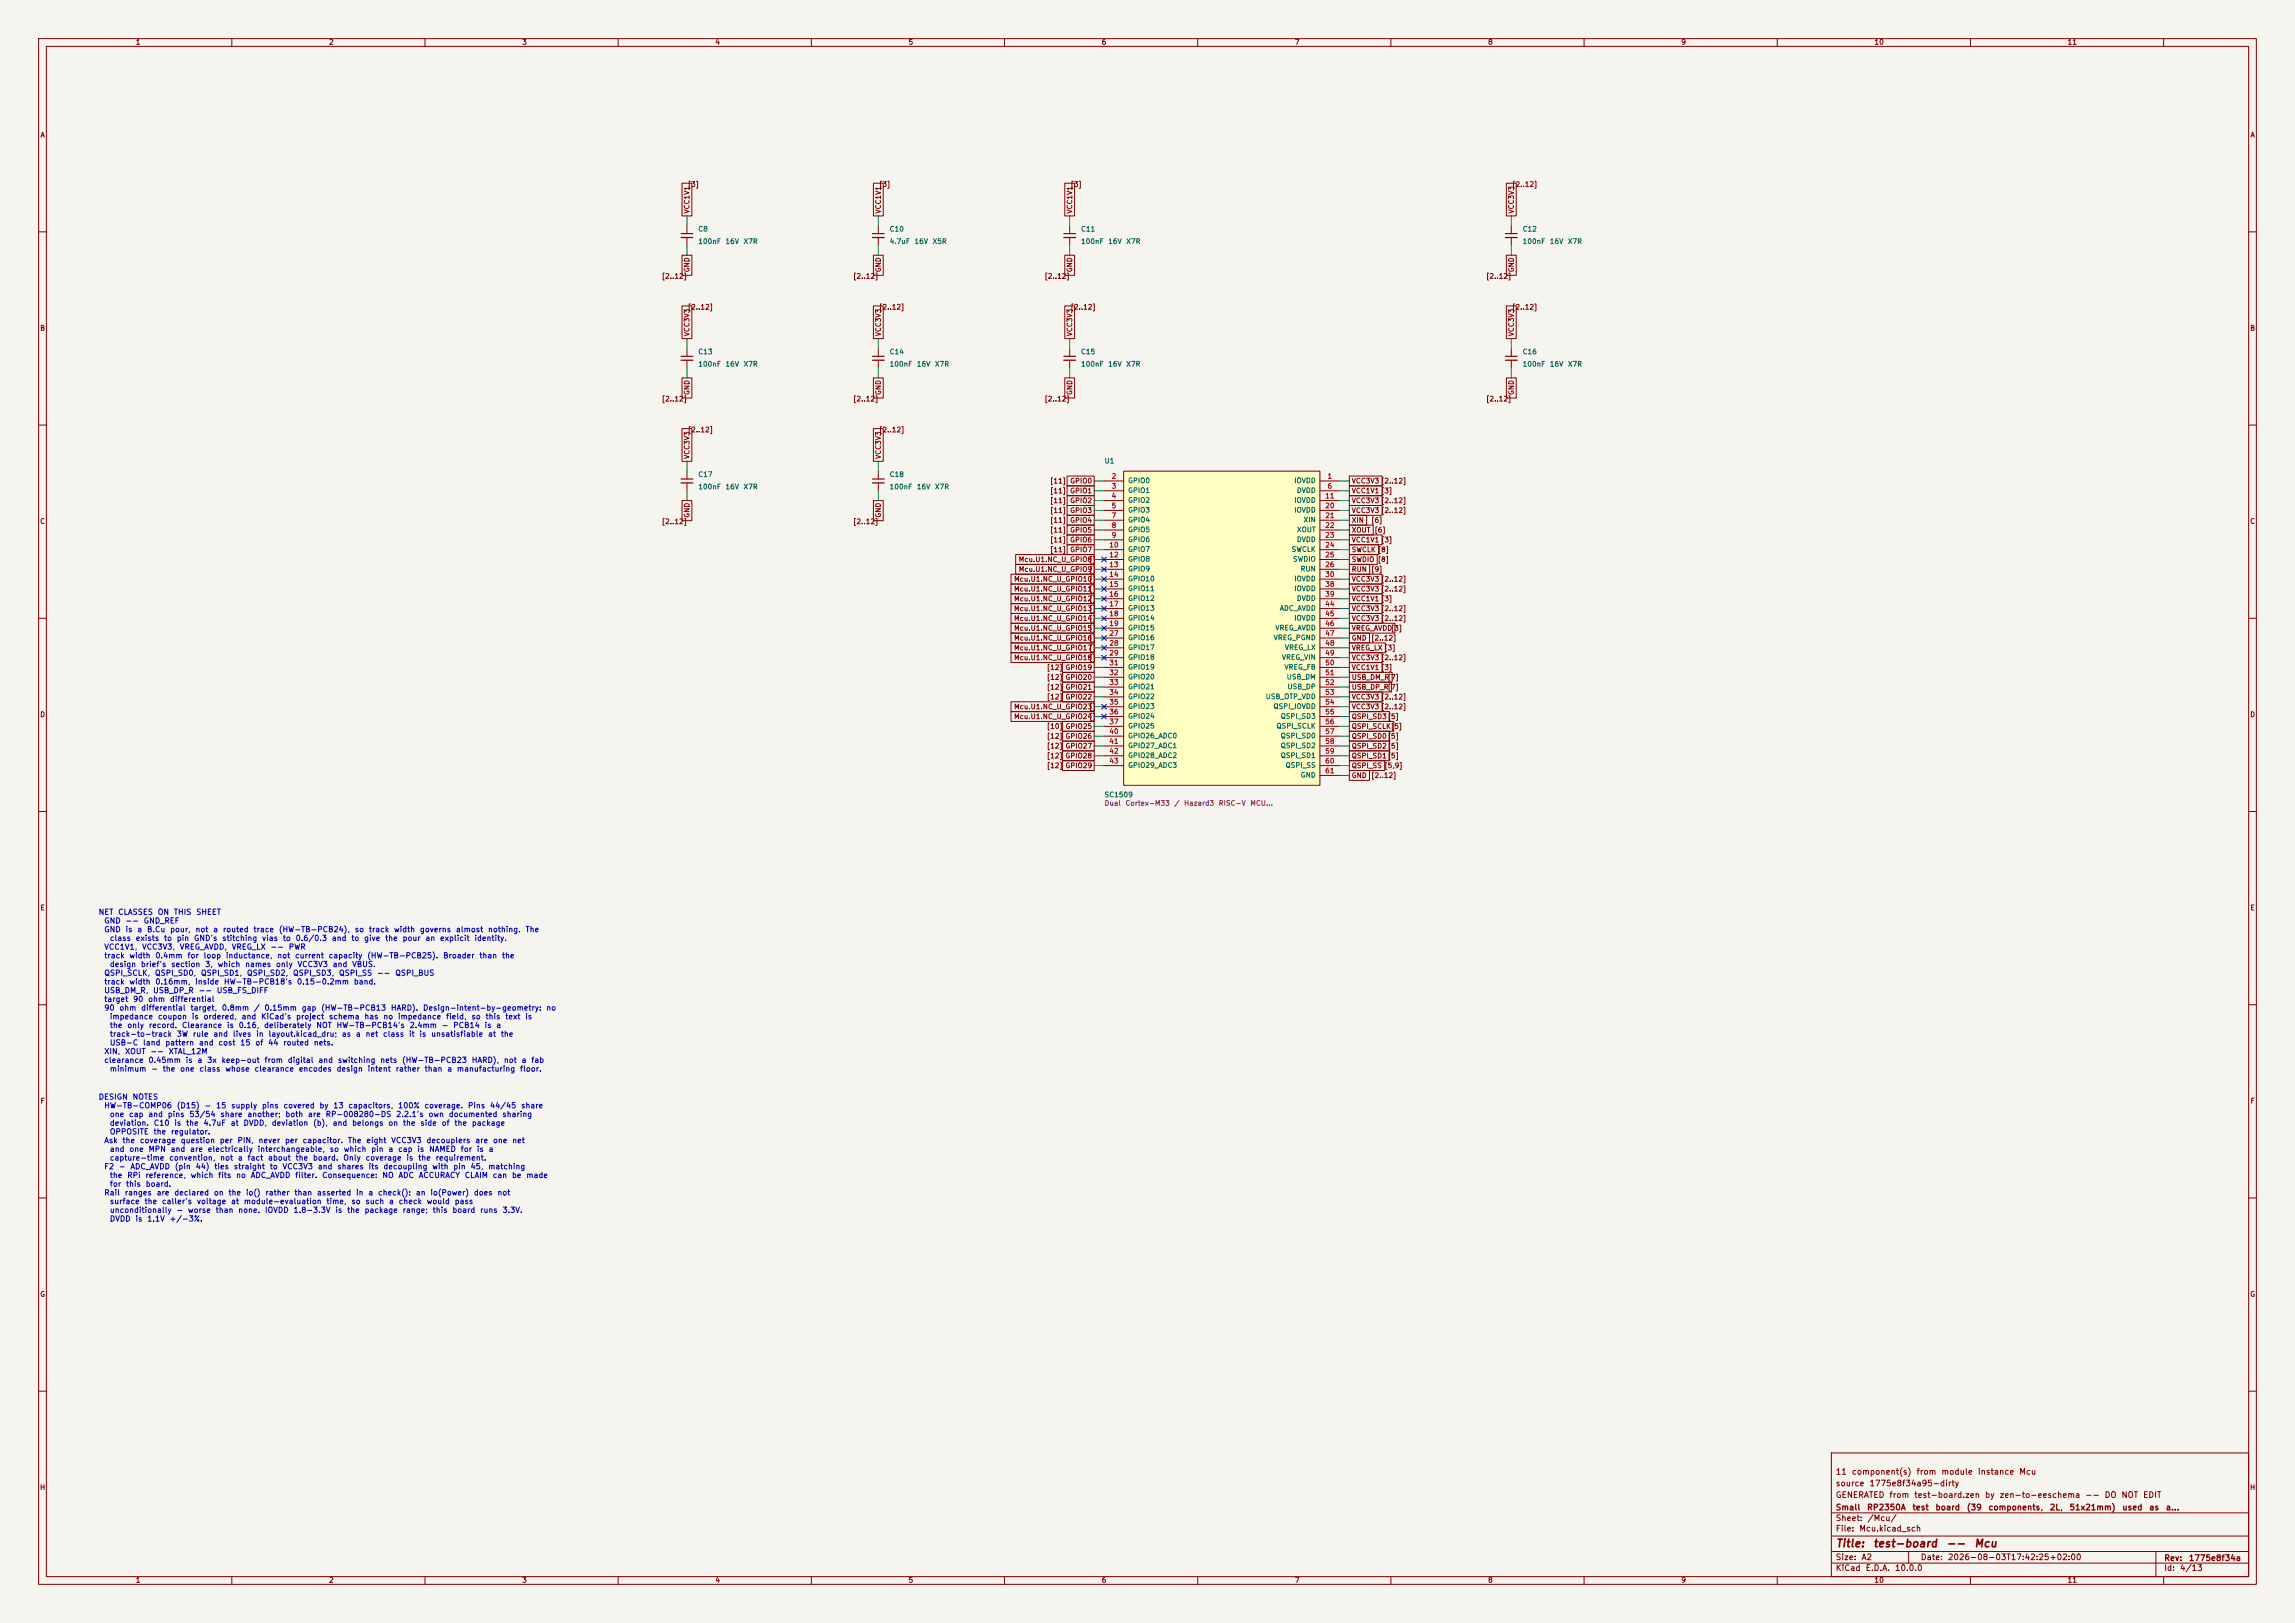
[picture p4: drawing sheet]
<svg xmlns="http://www.w3.org/2000/svg" width="594mm" height="420mm" viewBox="0 0 594 420" stroke-linecap="round" stroke-linejoin="round" font-family="sans-serif">
<defs><g id="words">
<g font-size="2" fill="#840000">
<text x="475" y="400.9">Title:</text>
<text x="484.7" y="400.9">test-board</text>
<text x="503.6" y="400.9">--</text>
<text x="510.8" y="400.9">Mcu</text>
</g>
<g font-size="1.5" fill="#840000">
<text x="475" y="382">11</text>
<text x="479.2" y="382">component(s)</text>
<text x="495.9" y="382">from</text>
<text x="502.3" y="382">module</text>
<text x="511.8" y="382">instance</text>
<text x="522.5" y="382">Mcu</text>
<text x="475" y="388">GENERATED</text>
<text x="475" y="385">source</text>
<text x="483.7" y="385">1775e8f34a95-dirty</text>
<text x="488.9" y="388">from</text>
<text x="495.3" y="388">test-board.zen</text>
<text x="513.6" y="388">by</text>
<text x="517.4" y="388">zen-to-eeschema</text>
<text x="539.6" y="388">--</text>
<text x="544.6" y="388">DO</text>
<text x="549" y="388">NOT</text>
<text x="554.5" y="388">EDIT</text>
<text x="475" y="394">Sheet:</text>
<text x="475" y="391.2">Small</text>
<text x="483.1" y="391.2">RP2350A</text>
<text x="483.2" y="394">/Mcu/</text>
<text x="494.8" y="391.2">test</text>
<text x="500.8" y="391.2">board</text>
<text x="508.9" y="391.2">(39</text>
<text x="514.5" y="391.2">components,</text>
<text x="530.4" y="391.2">2L,</text>
<text x="535.5" y="391.2">51x21mm)</text>
<text x="549.2" y="391.2">used</text>
<text x="556.1" y="391.2">as</text>
<text x="560.4" y="391.2">a...</text>
<text x="475" y="396.7">File:</text>
<text x="481.1" y="396.7">Mcu.kicad_sch</text>
<text x="475" y="406.9">KiCad</text>
<text x="475" y="404.1">Size:</text>
<text x="481.7" y="404.1">A2</text>
<text x="482.7" y="406.9">E.D.A.</text>
<text x="490.3" y="406.9">10.0.0</text>
<text x="497" y="404.1">Date:</text>
<text x="504" y="404.1">2026-08-03T17:42:25+02:00</text>
<text x="560" y="404.3">Rev:</text>
<text x="560" y="406.9">Id:</text>
<text x="564.1" y="406.9">4/13</text>
<text x="566.4" y="404.3">1775e8f34a</text>
</g>
<g font-size="1.4" fill="#0000c2">
<text x="25.4" y="237.1">NET</text>
<text x="26.8" y="239.3">GND</text>
<text x="30.4" y="237.1">CLASSES</text>
<text x="32.4" y="239.3">--</text>
<text x="37.1" y="239.3">GND_REF</text>
<text x="40.7" y="237.1">ON</text>
<text x="44.9" y="237.1">THIS</text>
<text x="50.6" y="237.1">SHEET</text>
<text x="26.8" y="241.6">GND</text>
<text x="28.3" y="243.8">class</text>
<text x="32.4" y="241.6">is</text>
<text x="35" y="243.8">exists</text>
<text x="35.4" y="241.6">a</text>
<text x="37.9" y="241.6">B.Cu</text>
<text x="42.3" y="243.8">to</text>
<text x="43.9" y="241.6">pour,</text>
<text x="45.6" y="243.8">pin</text>
<text x="50.1" y="243.8">GND's</text>
<text x="50.5" y="241.6">not</text>
<text x="55" y="241.6">a</text>
<text x="57.4" y="243.8">stitching</text>
<text x="57.6" y="241.6">routed</text>
<text x="65.5" y="241.6">trace</text>
<text x="67.7" y="243.8">vias</text>
<text x="72" y="241.6">(HW-TB-PCB24),</text>
<text x="73.1" y="243.8">to</text>
<text x="76.4" y="243.8">0.6/0.3</text>
<text x="85.7" y="243.8">and</text>
<text x="90.8" y="243.8">to</text>
<text x="91.7" y="241.6">so</text>
<text x="94.1" y="243.8">give</text>
<text x="95.3" y="241.6">track</text>
<text x="99.5" y="243.8">the</text>
<text x="101.8" y="241.6">width</text>
<text x="104.1" y="243.8">pour</text>
<text x="108.5" y="241.6">governs</text>
<text x="110" y="243.8">an</text>
<text x="113.7" y="243.8">explicit</text>
<text x="117.9" y="241.6">almost</text>
<text x="122.7" y="243.8">identity.</text>
<text x="126.2" y="241.6">nothing.</text>
<text x="135.9" y="241.6">The</text>
<text x="26.8" y="246.1">VCC1V1,</text>
<text x="26.8" y="248.3">track</text>
<text x="28.3" y="250.6">design</text>
<text x="33.4" y="248.3">width</text>
<text x="36.3" y="250.6">brief's</text>
<text x="36.6" y="246.1">VCC3V3,</text>
<text x="40.1" y="248.3">0.4mm</text>
<text x="44.2" y="250.6">section</text>
<text x="46.4" y="246.1">VREG_AVDD,</text>
<text x="48.4" y="248.3">for</text>
<text x="52.6" y="248.3">loop</text>
<text x="53" y="250.6">3,</text>
<text x="56.2" y="250.6">which</text>
<text x="58.3" y="248.3">inductance,</text>
<text x="59.8" y="246.1">VREG_LX</text>
<text x="63.3" y="250.6">names</text>
<text x="69.9" y="246.1">--</text>
<text x="71.3" y="250.6">only</text>
<text x="71.6" y="248.3">not</text>
<text x="74.6" y="246.1">PWR</text>
<text x="76.2" y="248.3">current</text>
<text x="76.9" y="250.6">VCC3V3</text>
<text x="84.9" y="248.3">capacity</text>
<text x="86" y="250.6">and</text>
<text x="91" y="250.6">VBUS.</text>
<text x="94.9" y="248.3">(HW-TB-PCB25).</text>
<text x="114.6" y="248.3">Broader</text>
<text x="123.9" y="248.3">than</text>
<text x="129.8" y="248.3">the</text>
<text x="26.8" y="252.8">QSPI_SCLK,</text>
<text x="26.8" y="255.1">track</text>
<text x="26.8" y="257.3">USB_DM_R,</text>
<text x="33.4" y="255.1">width</text>
<text x="39.5" y="257.3">USB_DP_R</text>
<text x="40" y="252.8">QSPI_SD0,</text>
<text x="40.1" y="255.1">0.16mm,</text>
<text x="50.4" y="255.1">inside</text>
<text x="51.3" y="257.3">--</text>
<text x="51.9" y="252.8">QSPI_SD1,</text>
<text x="56" y="257.3">USB_FS_DIFF</text>
<text x="57.8" y="255.1">HW-TB-PCB18's</text>
<text x="63.8" y="252.8">QSPI_SD2,</text>
<text x="75.7" y="252.8">QSPI_SD3,</text>
<text x="76.7" y="255.1">0.15-0.2mm</text>
<text x="87.6" y="252.8">QSPI_SS</text>
<text x="91.4" y="255.1">band.</text>
<text x="97.4" y="252.8">--</text>
<text x="102.2" y="252.8">QSPI_BUS</text>
<text x="26.8" y="259.6">target</text>
<text x="26.8" y="261.9">90</text>
<text x="30.8" y="261.9">ohm</text>
<text x="34.3" y="259.6">90</text>
<text x="36.4" y="261.9">differential</text>
<text x="38.2" y="259.6">ohm</text>
<text x="43.8" y="259.6">differential</text>
<text x="49.2" y="261.9">target,</text>
<text x="57.3" y="261.9">0.8mm</text>
<text x="65.6" y="261.9">/</text>
<text x="68.3" y="261.9">0.15mm</text>
<text x="78" y="261.9">gap</text>
<text x="83" y="261.9">(HW-TB-PCB13</text>
<text x="101" y="261.9">HARD).</text>
<text x="109.3" y="261.9">Design-intent-by-geometry:</text>
<text x="141.3" y="261.9">no</text>
<text x="28.3" y="264.1">impedance</text>
<text x="28.3" y="266.4">the</text>
<text x="28.3" y="268.6">track-to-track</text>
<text x="32.8" y="266.4">only</text>
<text x="38.4" y="266.4">record.</text>
<text x="40.7" y="264.1">coupon</text>
<text x="45.6" y="268.6">3W</text>
<text x="47" y="266.4">Clearance</text>
<text x="49.5" y="264.1">is</text>
<text x="49.8" y="268.6">rule</text>
<text x="52.6" y="264.1">ordered,</text>
<text x="55.1" y="268.6">and</text>
<text x="58.6" y="266.4">is</text>
<text x="60.1" y="268.6">lives</text>
<text x="61.6" y="266.4">0.16,</text>
<text x="62.4" y="264.1">and</text>
<text x="66.2" y="268.6">in</text>
<text x="67.4" y="264.1">KiCad's</text>
<text x="68.2" y="266.4">deliberately</text>
<text x="69.4" y="268.6">layout.kicad_dru;</text>
<text x="76.5" y="264.1">project</text>
<text x="81.7" y="266.4">NOT</text>
<text x="85" y="264.1">schema</text>
<text x="87" y="266.4">HW-TB-PCB14's</text>
<text x="88.3" y="268.6">as</text>
<text x="92" y="268.6">a</text>
<text x="94.2" y="264.1">has</text>
<text x="94.5" y="268.6">net</text>
<text x="99" y="268.6">class</text>
<text x="99.1" y="264.1">no</text>
<text x="102.9" y="264.1">impedance</text>
<text x="105.7" y="268.6">it</text>
<text x="105.9" y="266.4">2.4mm</text>
<text x="108.4" y="268.6">is</text>
<text x="111.5" y="268.6">unsatisfiable</text>
<text x="114.2" y="266.4">-</text>
<text x="115.3" y="264.1">field,</text>
<text x="117.2" y="266.4">PCB14</text>
<text x="121.9" y="264.1">so</text>
<text x="125.3" y="266.4">is</text>
<text x="125.5" y="264.1">this</text>
<text x="126.2" y="268.6">at</text>
<text x="128.3" y="266.4">a</text>
<text x="129.5" y="268.6">the</text>
<text x="130.6" y="264.1">text</text>
<text x="135.8" y="264.1">is</text>
<text x="26.8" y="273.1">XIN,</text>
<text x="26.8" y="275.4">clearance</text>
<text x="28.3" y="270.9">USB-C</text>
<text x="32.2" y="273.1">XOUT</text>
<text x="36.9" y="270.9">land</text>
<text x="38.3" y="275.4">0.45mm</text>
<text x="38.8" y="273.1">--</text>
<text x="42.6" y="270.9">pattern</text>
<text x="43.5" y="273.1">XTAL_12M</text>
<text x="47.9" y="275.4">is</text>
<text x="51" y="275.4">a</text>
<text x="51.4" y="270.9">and</text>
<text x="53.5" y="275.4">3x</text>
<text x="56.4" y="270.9">cost</text>
<text x="57.2" y="275.4">keep-out</text>
<text x="62" y="270.9">15</text>
<text x="66" y="270.9">of</text>
<text x="68.3" y="275.4">from</text>
<text x="69.3" y="270.9">44</text>
<text x="73.2" y="270.9">routed</text>
<text x="74.4" y="275.4">digital</text>
<text x="81.1" y="270.9">nets.</text>
<text x="82.3" y="275.4">and</text>
<text x="87.3" y="275.4">switching</text>
<text x="98.3" y="275.4">nets</text>
<text x="103.9" y="275.4">(HW-TB-PCB23</text>
<text x="122" y="275.4">HARD),</text>
<text x="130.3" y="275.4">not</text>
<text x="134.9" y="275.4">a</text>
<text x="137.4" y="275.4">fab</text>
<text x="28.3" y="277.6">minimum</text>
<text x="39" y="277.6">-</text>
<text x="42" y="277.6">the</text>
<text x="46.5" y="277.6">one</text>
<text x="51.5" y="277.6">class</text>
<text x="58.2" y="277.6">whose</text>
<text x="65.8" y="277.6">clearance</text>
<text x="77.2" y="277.6">encodes</text>
<text x="87" y="277.6">design</text>
<text x="95" y="277.6">intent</text>
<text x="102.3" y="277.6">rather</text>
<text x="109.8" y="277.6">than</text>
<text x="115.6" y="277.6">a</text>
<text x="118.1" y="277.6">manufacturing</text>
<text x="134.4" y="277.6">floor.</text>
<text x="25.4" y="284.9">DESIGN</text>
<text x="26.8" y="287.1">HW-TB-COMP06</text>
<text x="34.2" y="284.9">NOTES</text>
<text x="45.6" y="287.1">(D15)</text>
<text x="52.8" y="287.1">-</text>
<text x="55.8" y="287.1">15</text>
<text x="59.7" y="287.1">supply</text>
<text x="67.7" y="287.1">pins</text>
<text x="73.2" y="287.1">covered</text>
<text x="82.6" y="287.1">by</text>
<text x="86.1" y="287.1">13</text>
<text x="90" y="287.1">capacitors,</text>
<text x="102.9" y="287.1">100%</text>
<text x="109.7" y="287.1">coverage.</text>
<text x="121" y="287.1">Pins</text>
<text x="126.7" y="287.1">44/45</text>
<text x="134.7" y="287.1">share</text>
<text x="28.3" y="289.4">one</text>
<text x="28.3" y="291.6">deviation.</text>
<text x="28.3" y="293.9">OPPOSITE</text>
<text x="33.3" y="289.4">cap</text>
<text x="38.2" y="289.4">and</text>
<text x="39.6" y="293.9">the</text>
<text x="39.7" y="291.6">C10</text>
<text x="43.3" y="289.4">pins</text>
<text x="44.1" y="293.9">regulator.</text>
<text x="45" y="291.6">is</text>
<text x="48" y="291.6">the</text>
<text x="48.9" y="289.4">53/54</text>
<text x="52.5" y="291.6">4.7uF</text>
<text x="56.9" y="289.4">share</text>
<text x="59.6" y="291.6">at</text>
<text x="62.9" y="291.6">DVDD,</text>
<text x="63.9" y="289.4">another;</text>
<text x="70.2" y="291.6">deviation</text>
<text x="73.7" y="289.4">both</text>
<text x="79.6" y="289.4">are</text>
<text x="80.9" y="291.6">(b),</text>
<text x="84.1" y="289.4">RP-008280-DS</text>
<text x="85.9" y="291.6">and</text>
<text x="91" y="291.6">belongs</text>
<text x="100.4" y="291.6">on</text>
<text x="102.4" y="289.4">2.2.1's</text>
<text x="104.1" y="291.6">the</text>
<text x="108.7" y="291.6">side</text>
<text x="110.8" y="289.4">own</text>
<text x="114.2" y="291.6">of</text>
<text x="116" y="289.4">documented</text>
<text x="117.5" y="291.6">the</text>
<text x="122" y="291.6">package</text>
<text x="129.9" y="289.4">sharing</text>
<text x="26.8" y="296.2">Ask</text>
<text x="28.3" y="298.4">and</text>
<text x="31.6" y="296.2">the</text>
<text x="33.3" y="298.4">one</text>
<text x="36.1" y="296.2">coverage</text>
<text x="38.3" y="298.4">MPN</text>
<text x="44" y="298.4">and</text>
<text x="46.6" y="296.2">question</text>
<text x="49.1" y="298.4">are</text>
<text x="53.6" y="298.4">electrically</text>
<text x="56.8" y="296.2">per</text>
<text x="61.3" y="296.2">PIN,</text>
<text x="66.6" y="298.4">interchangeable,</text>
<text x="66.8" y="296.2">never</text>
<text x="73.6" y="296.2">per</text>
<text x="78.2" y="296.2">capacitor.</text>
<text x="85.2" y="298.4">so</text>
<text x="88.8" y="298.4">which</text>
<text x="89.9" y="296.2">The</text>
<text x="94.7" y="296.2">eight</text>
<text x="96" y="298.4">pin</text>
<text x="100.4" y="298.4">a</text>
<text x="101.1" y="296.2">VCC3V3</text>
<text x="102.9" y="298.4">cap</text>
<text x="107.9" y="298.4">is</text>
<text x="110.2" y="296.2">decouplers</text>
<text x="110.9" y="298.4">NAMED</text>
<text x="119.1" y="298.4">for</text>
<text x="122.9" y="296.2">are</text>
<text x="123.3" y="298.4">is</text>
<text x="126.3" y="298.4">a</text>
<text x="127.5" y="296.2">one</text>
<text x="132.4" y="296.2">net</text>
<text x="26.8" y="302.9">F2</text>
<text x="28.3" y="300.7">capture-time</text>
<text x="28.3" y="305.2">the</text>
<text x="30.6" y="302.9">-</text>
<text x="32.8" y="305.2">RPi</text>
<text x="33.6" y="302.9">ADC_AVDD</text>
<text x="37.5" y="305.2">reference,</text>
<text x="43.7" y="300.7">convention,</text>
<text x="45.1" y="302.9">(pin</text>
<text x="49.2" y="305.2">which</text>
<text x="50.5" y="302.9">44)</text>
<text x="55.3" y="302.9">ties</text>
<text x="56.3" y="305.2">fits</text>
<text x="56.8" y="300.7">not</text>
<text x="60.4" y="302.9">straight</text>
<text x="61" y="305.2">no</text>
<text x="61.4" y="300.7">a</text>
<text x="63.9" y="300.7">fact</text>
<text x="64.8" y="305.2">ADC_AVDD</text>
<text x="69.2" y="300.7">about</text>
<text x="69.7" y="302.9">to</text>
<text x="73" y="302.9">VCC3V3</text>
<text x="76.3" y="305.2">filter.</text>
<text x="76.4" y="300.7">the</text>
<text x="80.9" y="300.7">board.</text>
<text x="82.1" y="302.9">and</text>
<text x="83.2" y="305.2">Consequence:</text>
<text x="87.1" y="302.9">shares</text>
<text x="88.7" y="300.7">Only</text>
<text x="94.5" y="300.7">coverage</text>
<text x="95.3" y="302.9">its</text>
<text x="98.8" y="305.2">NO</text>
<text x="99.1" y="302.9">decoupling</text>
<text x="103" y="305.2">ADC</text>
<text x="105.1" y="300.7">is</text>
<text x="108.1" y="300.7">the</text>
<text x="108.2" y="305.2">ACCURACY</text>
<text x="111.7" y="302.9">with</text>
<text x="112.6" y="300.7">requirement.</text>
<text x="117.2" y="302.9">pin</text>
<text x="120.1" y="305.2">CLAIM</text>
<text x="121.6" y="302.9">45,</text>
<text x="126.2" y="302.9">matching</text>
<text x="127.4" y="305.2">can</text>
<text x="132.4" y="305.2">be</text>
<text x="136.1" y="305.2">made</text>
<text x="26.8" y="309.7">Rail</text>
<text x="28.3" y="307.4">for</text>
<text x="28.3" y="311.9">surface</text>
<text x="32.2" y="309.7">ranges</text>
<text x="32.5" y="307.4">this</text>
<text x="37.3" y="311.9">the</text>
<text x="37.6" y="307.4">board.</text>
<text x="40.4" y="309.7">are</text>
<text x="41.8" y="311.9">caller's</text>
<text x="45" y="309.7">declared</text>
<text x="50.8" y="311.9">voltage</text>
<text x="55.2" y="309.7">on</text>
<text x="59" y="309.7">the</text>
<text x="59.7" y="311.9">at</text>
<text x="63" y="311.9">module-evaluation</text>
<text x="63.5" y="309.7">io()</text>
<text x="68.6" y="309.7">rather</text>
<text x="76.1" y="309.7">than</text>
<text x="81.9" y="309.7">asserted</text>
<text x="84.4" y="311.9">time,</text>
<text x="90.8" y="311.9">so</text>
<text x="92" y="309.7">in</text>
<text x="94.4" y="311.9">such</text>
<text x="95.2" y="309.7">a</text>
<text x="97.7" y="309.7">check():</text>
<text x="100.5" y="311.9">a</text>
<text x="103.1" y="311.9">check</text>
<text x="107.5" y="309.7">an</text>
<text x="110.3" y="311.9">would</text>
<text x="111.3" y="309.7">io(Power)</text>
<text x="117.5" y="311.9">pass</text>
<text x="122.5" y="309.7">does</text>
<text x="128.6" y="309.7">not</text>
<text x="28.3" y="314.2">unconditionally</text>
<text x="28.3" y="316.4">DVDD</text>
<text x="34.9" y="316.4">is</text>
<text x="38" y="316.4">1.1V</text>
<text x="43.8" y="316.4">+/-3%.</text>
<text x="45.5" y="314.2">-</text>
<text x="48.5" y="314.2">worse</text>
<text x="55.7" y="314.2">than</text>
<text x="61.5" y="314.2">none.</text>
<text x="68.4" y="314.2">IOVDD</text>
<text x="75.8" y="314.2">1.8-3.3V</text>
<text x="86.7" y="314.2">is</text>
<text x="89.7" y="314.2">the</text>
<text x="94.2" y="314.2">package</text>
<text x="104.1" y="314.2">range;</text>
<text x="111.8" y="314.2">this</text>
<text x="116.9" y="314.2">board</text>
<text x="124.1" y="314.2">runs</text>
<text x="129.9" y="314.2">3.3V.</text>
</g>
<g font-size="1.3" fill="#840000">
<text x="35" y="11.9">1</text>
<text x="85" y="11.9">2</text>
<text x="135" y="11.9">3</text>
<text x="185" y="11.9">4</text>
<text x="235" y="11.9">5</text>
<text x="285" y="11.9">6</text>
<text x="335" y="11.9">7</text>
<text x="385" y="11.9">8</text>
<text x="435" y="11.9">9</text>
<text x="485" y="11.9">10</text>
<text x="535" y="11.9">11</text>
<text x="10.3" y="35.9">A</text>
<text x="582.3" y="35.9">A</text>
<text x="177.9" y="48.7">[3]</text>
<text x="227.4" y="48.7">[3]</text>
<text x="277" y="48.7">[3]</text>
<text x="391.3" y="48.7">[2..12]</text>
<text x="178.8" y="55.4" transform="rotate(-90 178.8 55.4)">VCC1V1</text>
<text x="228.3" y="55.4" transform="rotate(-90 228.3 55.4)">VCC1V1</text>
<text x="277.8" y="55.4" transform="rotate(-90 277.8 55.4)">VCC1V1</text>
<text x="392.1" y="55.4" transform="rotate(-90 392.1 55.4)">VCC3V3</text>
<text x="178.8" y="70.6" transform="rotate(-90 178.8 70.6)">GND</text>
<text x="228.3" y="70.6" transform="rotate(-90 228.3 70.6)">GND</text>
<text x="277.8" y="70.6" transform="rotate(-90 277.8 70.6)">GND</text>
<text x="392.1" y="70.6" transform="rotate(-90 392.1 70.6)">GND</text>
<text x="171.2" y="72.4">[2..12]</text>
<text x="220.7" y="72.4">[2..12]</text>
<text x="270.2" y="72.4">[2..12]</text>
<text x="384.5" y="72.4">[2..12]</text>
<text x="177.9" y="80.4">[2..12]</text>
<text x="227.4" y="80.4">[2..12]</text>
<text x="277" y="80.4">[2..12]</text>
<text x="391.3" y="80.4">[2..12]</text>
<text x="10.3" y="85.9">B</text>
<text x="178.8" y="87.2" transform="rotate(-90 178.8 87.2)">VCC3V3</text>
<text x="228.3" y="87.2" transform="rotate(-90 228.3 87.2)">VCC3V3</text>
<text x="277.8" y="87.2" transform="rotate(-90 277.8 87.2)">VCC3V3</text>
<text x="392.1" y="87.2" transform="rotate(-90 392.1 87.2)">VCC3V3</text>
<text x="582.3" y="85.9">B</text>
<text x="171.2" y="104.2">[2..12]</text>
<text x="178.8" y="102.3" transform="rotate(-90 178.8 102.3)">GND</text>
<text x="220.7" y="104.2">[2..12]</text>
<text x="228.3" y="102.3" transform="rotate(-90 228.3 102.3)">GND</text>
<text x="270.2" y="104.2">[2..12]</text>
<text x="277.8" y="102.3" transform="rotate(-90 277.8 102.3)">GND</text>
<text x="384.5" y="104.2">[2..12]</text>
<text x="392.1" y="102.3" transform="rotate(-90 392.1 102.3)">GND</text>
<text x="177.9" y="112.2">[2..12]</text>
<text x="227.4" y="112.2">[2..12]</text>
<text x="178.8" y="118.9" transform="rotate(-90 178.8 118.9)">VCC3V3</text>
<text x="228.3" y="118.9" transform="rotate(-90 228.3 118.9)">VCC3V3</text>
<text x="271.7" y="125.4">[11]</text>
<text x="276.8" y="125.4">GPIO0</text>
<text x="349.7" y="125.4">VCC3V3 [2..12]</text>
<text x="271.7" y="128">[11]</text>
<text x="271.7" y="130.5">[11]</text>
<text x="276.8" y="128">GPIO1</text>
<text x="276.8" y="130.5">GPIO2</text>
<text x="349.7" y="128">VCC1V1 [3]</text>
<text x="349.7" y="130.5">VCC3V3 [2..12]</text>
<text x="10.3" y="135.9">C</text>
<text x="171.2" y="135.9">[2..12]</text>
<text x="178.8" y="134.1" transform="rotate(-90 178.8 134.1)">GND</text>
<text x="220.7" y="135.9">[2..12]</text>
<text x="228.3" y="134.1" transform="rotate(-90 228.3 134.1)">GND</text>
<text x="271.7" y="135.6">[11]</text>
<text x="271.7" y="133">[11]</text>
<text x="276.8" y="135.6">GPIO4</text>
<text x="276.8" y="133">GPIO3</text>
<text x="349.7" y="133">VCC3V3 [2..12]</text>
<text x="349.7" y="135.6">XIN</text>
<text x="354.8" y="135.6">[6]</text>
<text x="582.3" y="135.9">C</text>
<text x="271.7" y="138.1">[11]</text>
<text x="271.7" y="140.7">[11]</text>
<text x="271.7" y="143.2">[11]</text>
<text x="276.8" y="138.1">GPIO5</text>
<text x="276.8" y="140.7">GPIO6</text>
<text x="276.8" y="143.2">GPIO7</text>
<text x="349.7" y="138.1">XOUT</text>
<text x="349.7" y="140.7">VCC1V1 [3]</text>
<text x="349.7" y="143.2">SWCLK [8]</text>
<text x="355.6" y="138.1">[6]</text>
<text x="263.5" y="145.7">Mcu.U1.NC_U_GPIO8</text>
<text x="263.5" y="148.3">Mcu.U1.NC_U_GPIO9</text>
<text x="281.8" y="145.7">[]</text>
<text x="281.8" y="148.3">[]</text>
<text x="349.7" y="148.3">RUN</text>
<text x="349.7" y="145.7">SWDIO [8]</text>
<text x="354.8" y="148.3">[9]</text>
<text x="262.3" y="150.8">Mcu.U1.NC_U_GPIO10</text>
<text x="262.3" y="153.4">Mcu.U1.NC_U_GPIO11</text>
<text x="262.3" y="155.9">Mcu.U1.NC_U_GPIO12</text>
<text x="281.8" y="150.8">[]</text>
<text x="281.8" y="153.4">[]</text>
<text x="281.8" y="155.9">[]</text>
<text x="349.7" y="150.8">VCC3V3 [2..12]</text>
<text x="349.7" y="153.4">VCC3V3 [2..12]</text>
<text x="349.7" y="155.9">VCC1V1 [3]</text>
<text x="262.3" y="158.4">Mcu.U1.NC_U_GPIO13</text>
<text x="262.3" y="161">Mcu.U1.NC_U_GPIO14</text>
<text x="281.8" y="158.4">[]</text>
<text x="281.8" y="161">[]</text>
<text x="349.7" y="158.4">VCC3V3 [2..12]</text>
<text x="349.7" y="161">VCC3V3 [2..12]</text>
<text x="262.3" y="163.5">Mcu.U1.NC_U_GPIO15</text>
<text x="262.3" y="166.1">Mcu.U1.NC_U_GPIO16</text>
<text x="281.8" y="163.5">[]</text>
<text x="281.8" y="166.1">[]</text>
<text x="349.7" y="163.5">VREG_AVDD[3]</text>
<text x="349.7" y="166.1">GND</text>
<text x="354.8" y="166.1">[2..12]</text>
<text x="262.3" y="168.6">Mcu.U1.NC_U_GPIO17</text>
<text x="262.3" y="171.1">Mcu.U1.NC_U_GPIO18</text>
<text x="270.8" y="173.7">[12] GPIO19</text>
<text x="281.8" y="168.6">[]</text>
<text x="281.8" y="171.1">[]</text>
<text x="349.7" y="168.6">VREG_LX [3]</text>
<text x="349.7" y="171.1">VCC3V3 [2..12]</text>
<text x="349.7" y="173.7">VCC1V1 [3]</text>
<text x="270.8" y="176.2">[12] GPIO20</text>
<text x="270.8" y="178.8">[12] GPIO21</text>
<text x="349.7" y="176.2">USB_DM_R[7]</text>
<text x="349.7" y="178.8">USB_DP_R[7]</text>
<text x="10.3" y="185.9">D</text>
<text x="262.3" y="183.8">Mcu.U1.NC_U_GPIO23</text>
<text x="270.8" y="181.3">[12] GPIO22</text>
<text x="281.8" y="183.8">[]</text>
<text x="349.7" y="181.3">VCC3V3 [2..12]</text>
<text x="349.7" y="183.8">VCC3V3 [2..12]</text>
<text x="582.3" y="185.9">D</text>
<text x="262.3" y="186.4">Mcu.U1.NC_U_GPIO24</text>
<text x="270.8" y="191.5">[12] GPIO26</text>
<text x="270.8" y="188.9">[10] GPIO25</text>
<text x="281.8" y="186.4">[]</text>
<text x="349.7" y="186.4">QSPI_SD3 [5]</text>
<text x="349.7" y="188.9">QSPI_SCLK[5]</text>
<text x="349.7" y="191.5">QSPI_SD0 [5]</text>
<text x="270.8" y="196.5">[12] GPIO28</text>
<text x="270.8" y="194">[12] GPIO27</text>
<text x="349.7" y="194">QSPI_SD2 [5]</text>
<text x="349.7" y="196.5">QSPI_SD1 [5]</text>
<text x="270.8" y="199.1">[12] GPIO29</text>
<text x="349.7" y="199.1">QSPI_SS [5,9]</text>
<text x="349.7" y="201.6">GND</text>
<text x="354.8" y="201.6">[2..12]</text>
<text x="10.3" y="235.9">E</text>
<text x="582.3" y="235.9">E</text>
<text x="10.3" y="285.9">F</text>
<text x="582.3" y="285.9">F</text>
<text x="10.3" y="335.9">G</text>
<text x="582.3" y="335.9">G</text>
<text x="10.2" y="385.9">H</text>
<text x="582.2" y="385.9">H</text>
<text x="35" y="409.9">1</text>
<text x="85" y="409.9">2</text>
<text x="135" y="409.9">3</text>
<text x="185" y="409.9">4</text>
<text x="235" y="409.9">5</text>
<text x="285" y="409.9">6</text>
<text x="335" y="409.9">7</text>
<text x="385" y="409.9">8</text>
<text x="435" y="409.9">9</text>
<text x="485" y="409.9">10</text>
<text x="535" y="409.9">11</text>
</g>
<g font-size="1.3" fill="#006464">
<text x="180.6" y="60.2">C8</text>
<text x="180.6" y="63.4">100nF</text>
<text x="187.6" y="63.4">16V</text>
<text x="192.3" y="63.4">X7R</text>
<text x="230.1" y="60.2">C10</text>
<text x="230.1" y="63.4">4.7uF</text>
<text x="236.6" y="63.4">16V</text>
<text x="241.2" y="63.4">X5R</text>
<text x="279.7" y="63.4">100nF</text>
<text x="279.7" y="60.2">C11</text>
<text x="286.7" y="63.4">16V</text>
<text x="291.4" y="63.4">X7R</text>
<text x="394" y="63.4">100nF</text>
<text x="394" y="60.2">C12</text>
<text x="401" y="63.4">16V</text>
<text x="405.7" y="63.4">X7R</text>
<text x="180.6" y="95.2">100nF</text>
<text x="180.6" y="92">C13</text>
<text x="187.6" y="95.2">16V</text>
<text x="192.3" y="95.2">X7R</text>
<text x="230.1" y="95.2">100nF</text>
<text x="230.1" y="92">C14</text>
<text x="237.2" y="95.2">16V</text>
<text x="241.8" y="95.2">X7R</text>
<text x="279.7" y="95.2">100nF</text>
<text x="279.7" y="92">C15</text>
<text x="286.7" y="95.2">16V</text>
<text x="291.4" y="95.2">X7R</text>
<text x="394" y="95.2">100nF</text>
<text x="394" y="92">C16</text>
<text x="401" y="95.2">16V</text>
<text x="405.7" y="95.2">X7R</text>
<text x="180.6" y="123.7">C17</text>
<text x="230.1" y="123.7">C18</text>
<text x="285.8" y="120.2">U1</text>
<text x="291.8" y="125.3">GPIO0</text>
<text x="334.8" y="125.3">IOVDD</text>
<text x="180.6" y="126.9">100nF</text>
<text x="187.6" y="126.9">16V</text>
<text x="192.3" y="126.9">X7R</text>
<text x="230.1" y="126.9">100nF</text>
<text x="237.2" y="126.9">16V</text>
<text x="241.8" y="126.9">X7R</text>
<text x="291.8" y="127.9">GPIO1</text>
<text x="291.8" y="130.4">GPIO2</text>
<text x="334.8" y="130.4">IOVDD</text>
<text x="335.5" y="127.9">DVDD</text>
<text x="291.8" y="132.9">GPIO3</text>
<text x="291.8" y="135.5">GPIO4</text>
<text x="334.8" y="132.9">IOVDD</text>
<text x="337.3" y="135.5">XIN</text>
<text x="291.8" y="138">GPIO5</text>
<text x="291.8" y="140.6">GPIO6</text>
<text x="291.8" y="143.1">GPIO7</text>
<text x="334.2" y="143.1">SWCLK</text>
<text x="335.5" y="140.6">DVDD</text>
<text x="335.6" y="138">XOUT</text>
<text x="291.8" y="145.6">GPIO8</text>
<text x="291.8" y="148.2">GPIO9</text>
<text x="334.5" y="145.6">SWDIO</text>
<text x="336.5" y="148.2">RUN</text>
<text x="291.8" y="150.7">GPIO10</text>
<text x="291.8" y="153.3">GPIO11</text>
<text x="291.8" y="155.8">GPIO12</text>
<text x="334.8" y="150.7">IOVDD</text>
<text x="334.8" y="153.3">IOVDD</text>
<text x="335.5" y="155.8">DVDD</text>
<text x="291.8" y="158.3">GPIO13</text>
<text x="291.8" y="160.9">GPIO14</text>
<text x="331.1" y="158.3">ADC_AVDD</text>
<text x="334.8" y="160.9">IOVDD</text>
<text x="291.8" y="163.4">GPIO15</text>
<text x="291.8" y="166">GPIO16</text>
<text x="329.5" y="166">VREG_PGND</text>
<text x="329.9" y="163.4">VREG_AVDD</text>
<text x="291.8" y="168.5">GPIO17</text>
<text x="291.8" y="171">GPIO18</text>
<text x="291.8" y="173.6">GPIO19</text>
<text x="331.6" y="171">VREG_VIN</text>
<text x="332.3" y="173.6">VREG_FB</text>
<text x="332.4" y="168.5">VREG_LX</text>
<text x="291.8" y="176.1">GPIO20</text>
<text x="291.8" y="178.7">GPIO21</text>
<text x="332.9" y="176.1">USB_DM</text>
<text x="333.1" y="178.7">USB_DP</text>
<text x="291.8" y="181.2">GPIO22</text>
<text x="291.8" y="183.7">GPIO23</text>
<text x="327.5" y="181.2">USB_OTP_VDD</text>
<text x="329.5" y="183.7">QSPI_IOVDD</text>
<text x="291.8" y="186.3">GPIO24</text>
<text x="291.8" y="188.8">GPIO25</text>
<text x="291.8" y="191.4">GPIO26_ADC0</text>
<text x="330.3" y="188.8">QSPI_SCLK</text>
<text x="331.3" y="186.3">QSPI_SD3</text>
<text x="331.3" y="191.4">QSPI_SD0</text>
<text x="291.8" y="193.9">GPIO27_ADC1</text>
<text x="291.8" y="196.4">GPIO28_ADC2</text>
<text x="331.3" y="193.9">QSPI_SD2</text>
<text x="331.3" y="196.4">QSPI_SD1</text>
<text x="291.8" y="199">GPIO29_ADC3</text>
<text x="332.6" y="199">QSPI_SS</text>
<text x="336.5" y="201.5">GND</text>
<text x="285.8" y="206.6">SC1509</text>
</g>
<g font-size="1.3" fill="#a90000">
<text x="287.6" y="124.2">2</text>
<text x="343.5" y="124.2">1</text>
<text x="287.6" y="126.7">3</text>
<text x="287.6" y="129.3">4</text>
<text x="287.6" y="131.8">5</text>
<text x="342.9" y="129.3">11</text>
<text x="342.9" y="131.8">20</text>
<text x="343.5" y="126.7">6</text>
<text x="287.6" y="134.4">7</text>
<text x="287.6" y="136.9">8</text>
<text x="342.9" y="134.4">21</text>
<text x="342.9" y="136.9">22</text>
<text x="287" y="142">10</text>
<text x="287.6" y="139.4">9</text>
<text x="342.9" y="139.4">23</text>
<text x="342.9" y="142">24</text>
<text x="287" y="144.5">12</text>
<text x="287" y="147.1">13</text>
<text x="287" y="149.6">14</text>
<text x="342.9" y="144.5">25</text>
<text x="342.9" y="147.1">26</text>
<text x="342.9" y="149.6">30</text>
<text x="287" y="152.1">15</text>
<text x="287" y="154.7">16</text>
<text x="342.9" y="152.1">38</text>
<text x="342.9" y="154.7">39</text>
<text x="287" y="157.2">17</text>
<text x="287" y="159.8">18</text>
<text x="342.9" y="157.2">44</text>
<text x="342.9" y="159.8">45</text>
<text x="287" y="162.3">19</text>
<text x="287" y="164.8">27</text>
<text x="287" y="167.4">28</text>
<text x="342.9" y="162.3">46</text>
<text x="342.9" y="164.8">47</text>
<text x="342.9" y="167.4">48</text>
<text x="287" y="169.9">29</text>
<text x="287" y="172.5">31</text>
<text x="342.9" y="169.9">49</text>
<text x="342.9" y="172.5">50</text>
<text x="287" y="175">32</text>
<text x="287" y="177.5">33</text>
<text x="342.9" y="175">51</text>
<text x="342.9" y="177.5">52</text>
<text x="287" y="180.1">34</text>
<text x="287" y="182.6">35</text>
<text x="287" y="185.2">36</text>
<text x="342.9" y="180.1">53</text>
<text x="342.9" y="182.6">54</text>
<text x="342.9" y="185.2">55</text>
<text x="287" y="187.7">37</text>
<text x="287" y="190.2">40</text>
<text x="342.9" y="187.7">56</text>
<text x="342.9" y="190.2">57</text>
<text x="287" y="192.8">41</text>
<text x="287" y="195.3">42</text>
<text x="287" y="197.9">43</text>
<text x="342.9" y="192.8">58</text>
<text x="342.9" y="195.3">59</text>
<text x="342.9" y="197.9">60</text>
<text x="342.9" y="200.4">61</text>
</g>
<g font-size="1.3" fill="#840084">
<text x="285.8" y="208.8">Dual</text>
<text x="291.2" y="208.8">Cortex-M33</text>
<text x="303.8" y="208.8">/</text>
<text x="306.3" y="208.8">Hazard3</text>
<text x="315.3" y="208.8">RISC-V</text>
<text x="323.5" y="208.8">MCU...</text>
</g>
</g></defs>
<path d="M0 0h594v420h-594z" fill="#f5f4ef" stroke="#f5f4ef" stroke-width=".26"/>
<g fill="none" stroke="#840000" stroke-width=".26">
<path d="M10 10h574v400h-574zM12 12h570v396h-570zM60 10v2M110 10v2M160 10v2M210 10v2M260 10v2M310 10v2M360 10v2M410 10v2M460 10v2M510 10v2"/>
<path d="M560 10v2M10 60h2M582 60h2M391.2 90.2v2M391.2 93.2v2.1M10 110h2M582 110h2M10 160h2M582 160h2M10 210h2M582 210h2M10 260h2"/>
<path d="M582 260h2M10 310h2M582 310h2M10 360h2M474 376h108v32h-108zM582 360h2M474 397.5h108M474 391.5h108M60 408v2M110 408v2M160 408v2M210 408v2"/>
<path d="M260 408v2M310 408v2M360 408v2M410 408v2M460 408v2M474 404.5h108M474 401.5h108M494 401.5v3M510 408v2M558 401.5v6.5M560 408v2"/>
</g>
<path d="M389.6 92.2h3.1" fill="none" stroke="#840000" stroke-width=".3"/>
<path d="M389.6 93.2h3.1" fill="none" stroke="#840000" stroke-width=".33"/>
<path d="M290.8 121.9h50.8v81.3h-50.8z" fill="#ffffc2"/>
<g fill="none" stroke="#840000" stroke-width=".26">
<path d="M176.5 47.4h2.6v8.5h-2.6zM177.8 58.4v2.1M226.1 47.4h2.5v8.5h-2.5zM227.3 58.4v2.1M275.6 47.4h2.5v8.5h-2.5zM276.9 58.4v2.1M389.9 47.4h2.5v8.5h-2.5zM391.2 58.4v2.1M176.5 66h2.6v5.2h-2.6zM176.5 79.2h2.6v8.4h-2.6zM177.8 61.5v2M226.1 66h2.5v5.2h-2.5z"/>
<path d="M226.1 79.2h2.5v8.4h-2.5zM227.3 61.5v2M275.6 66h2.5v5.2h-2.5zM275.6 79.2h2.5v8.4h-2.5zM276.9 61.5v2M389.9 79.2h2.5v8.4h-2.5zM389.9 66h2.5v5.2h-2.5zM391.2 61.5v2M176.5 97.8h2.6v5.2h-2.6zM177.8 90.2v2M177.8 93.2v2.1M226.1 97.8h2.5v5.2h-2.5z"/>
<path d="M227.3 90.2v2M227.3 93.2v2.1M275.6 97.8h2.5v5.2h-2.5zM276.9 90.2v2M276.9 93.2v2.1M389.9 97.8h2.5v5.2h-2.5zM176.5 110.9h2.6v8.5h-2.6zM226.1 110.9h2.5v8.5h-2.5zM176.5 129.5h2.6v5.2h-2.6zM177.8 121.9v2.1M177.8 125v2M226.1 129.5h2.5v5.2h-2.5z"/>
<path d="M227.3 121.9v2.1M227.3 125v2M276.2 133.3h7v2.6h-7zM276.2 135.9h7v2.5h-7zM276.2 138.4h7v2.6h-7zM276.2 123.2h7v2.5h-7zM276.2 125.7h7v2.6h-7zM276.2 128.3h7v2.5h-7zM276.2 130.8h7v2.6h-7zM285.7 124.5h5.1M285.7 127h5.1M285.7 129.5h5.1"/>
<path d="M285.7 132.1h5.1M285.7 134.6h5.1M285.7 137.2h5.1M285.7 139.7h5.1M290.8 121.9h50.8v81.3h-50.8zM341.6 124.5h5.1M341.6 127h5.1M341.6 129.5h5.1M341.6 132.1h5.1M341.6 134.6h5.1M341.6 137.2h5.1M341.6 139.7h5.1"/>
<path d="M349.2 123.2h8.5v2.5h-8.5zM349.2 125.7h8.5v2.6h-8.5zM349.2 128.3h8.5v2.5h-8.5zM349.2 130.8h8.5v2.6h-8.5zM349.2 133.3h4.5v2.6h-4.5zM349.2 135.9h6.2v2.5h-6.2zM349.2 138.4h8.5v2.6h-8.5zM261.7 148.6h21.5v2.5h-21.5zM261.7 151.1h21.5v2.6h-21.5zM261.7 153.7h21.5v2.5h-21.5zM261.7 156.2h21.5v2.6h-21.5zM261.7 158.7h21.5v2.6h-21.5z"/>
<path d="M262.9 143.5h20.3v2.6h-20.3zM262.9 146h20.3v2.6h-20.3zM276.2 141h7v2.5h-7zM285.7 142.2h5.1M285.7 144.8h5.1M285.7 147.3h5.1M285.7 149.9h5.1M285.7 152.4h5.1M285.7 154.9h5.1M285.7 157.5h5.1M341.6 142.2h5.1M341.6 144.8h5.1"/>
<path d="M341.6 147.3h5.1M341.6 149.9h5.1M341.6 152.4h5.1M341.6 154.9h5.1M341.6 157.5h5.1M349.2 141h7.6v2.5h-7.6zM349.2 148.6h8.5v2.5h-8.5zM349.2 146h5.3v2.6h-5.3zM349.2 143.5h7.3v2.6h-7.3zM349.2 151.1h8.5v2.6h-8.5zM349.2 153.7h8.5v2.5h-8.5zM349.2 156.2h8.5v2.6h-8.5z"/>
<path d="M349.2 158.7h8.5v2.6h-8.5zM261.7 166.4h21.5v2.5h-21.5zM261.7 168.9h21.5v2.6h-21.5zM261.7 161.3h21.5v2.5h-21.5zM261.7 163.8h21.5v2.6h-21.5zM275 171.4h8.2v2.6h-8.2zM275 174h8.2v2.5h-8.2zM275 176.5h8.2v2.6h-8.2zM275 179.1h8.2v2.5h-8.2zM285.7 160h5.1M285.7 162.6h5.1M285.7 165.1h5.1"/>
<path d="M285.7 167.6h5.1M285.7 170.2h5.1M285.7 172.7h5.1M285.7 175.3h5.1M285.7 177.8h5.1M341.6 160h5.1M341.6 162.6h5.1M341.6 165.1h5.1M341.6 167.6h5.1M341.6 170.2h5.1M341.6 172.7h5.1M341.6 175.3h5.1"/>
<path d="M341.6 177.8h5.1M349.2 161.3h11.8v2.5h-11.8zM349.2 163.8h5.3v2.6h-5.3zM349.2 166.4h9.4v2.5h-9.4zM349.2 168.9h8.5v2.6h-8.5zM349.2 171.4h8.5v2.6h-8.5zM349.2 174h11.1v2.5h-11.1zM349.2 176.5h10.9v2.6h-10.9zM349.2 179.1h8.5v2.5h-8.5zM261.7 184.1h21.5v2.6h-21.5zM261.7 181.6h21.5v2.6h-21.5zM275 196.8h8.2v2.6h-8.2z"/>
<path d="M275 194.3h8.2v2.6h-8.2zM275 191.8h8.2v2.5h-8.2zM275 189.2h8.2v2.6h-8.2zM275 186.7h8.2v2.5h-8.2zM285.7 180.3h5.1M285.7 182.9h5.1M285.7 185.4h5.1M285.7 188h5.1M285.7 190.5h5.1M285.7 193h5.1M285.7 195.6h5.1M285.7 198.1h5.1"/>
<path d="M341.6 180.3h5.1M341.6 182.9h5.1M341.6 185.4h5.1M341.6 188h5.1M341.6 190.5h5.1M341.6 193h5.1M341.6 195.6h5.1M341.6 198.1h5.1M349.2 181.6h8.5v2.6h-8.5zM349.2 184.1h10.5v2.6h-10.5zM349.2 186.7h11.5v2.5h-11.5zM349.2 189.2h10.5v2.6h-10.5z"/>
<path d="M349.2 191.8h10.5v2.5h-10.5zM349.2 194.3h10.5v2.6h-10.5zM349.2 196.8h9.2v2.6h-9.2zM349.2 199.4h5.3v2.5h-5.3zM341.6 200.7h5.1"/>
</g>
<path d="M176.3 60.5h3M225.8 60.5h3.1M275.3 60.5h3.1M389.6 60.5h3.1M176.3 92.2h3M225.8 92.2h3.1M275.3 92.2h3.1M176.3 124h3M225.8 124h3.1" fill="none" stroke="#840000" stroke-width=".3"/>
<path d="M176.3 61.5h3M225.8 61.5h3.1M275.3 61.5h3.1M389.6 61.5h3.1M176.3 93.2h3M225.8 93.2h3.1M275.3 93.2h3.1M176.3 125h3M225.8 125h3.1" fill="none" stroke="#840000" stroke-width=".33"/>
<g fill="none" stroke="#009600" stroke-width=".26">
<path d="M177.8 55.9v2.5M227.3 55.9v2.5M276.9 55.9v2.5M391.2 55.9v2.5M177.8 63.5v2.5M227.3 63.5v2.5M276.9 63.5v2.5M391.2 63.5v2.5M177.8 87.6v2.6M177.8 95.3v2.5M227.3 87.6v2.6M227.3 95.3v2.5"/>
<path d="M276.9 87.6v2.6M276.9 95.3v2.5M391.2 87.6v2.6M391.2 95.3v2.5M177.8 119.4v2.5M227.3 119.4v2.5M177.8 127v2.5M227.3 127v2.5M283.2 137.2h2.5M283.2 124.5h2.5M283.2 127h2.5M283.2 129.5h2.5"/>
<path d="M283.2 132.1h2.5M283.2 134.6h2.5M283.2 139.7h2.5M346.7 137.2h2.5M346.7 124.5h2.5M346.7 127h2.5M346.7 129.5h2.5M346.7 132.1h2.5M346.7 134.6h2.5M346.7 139.7h2.5M283.2 142.2h2.5M283.2 144.8h2.5"/>
<path d="M283.2 147.3h2.5M283.2 149.9h2.5M283.2 152.4h2.5M283.2 154.9h2.5M283.2 157.5h2.5M346.7 142.2h2.5M346.7 144.8h2.5M346.7 147.3h2.5M346.7 149.9h2.5M346.7 152.4h2.5M346.7 154.9h2.5M346.7 157.5h2.5"/>
<path d="M283.2 160h2.5M283.2 162.6h2.5M283.2 167.6h2.5M283.2 170.2h2.5M283.2 172.7h2.5M283.2 175.3h2.5M283.2 177.8h2.5M283.2 165.1h2.5M346.7 160h2.5M346.7 162.6h2.5M346.7 167.6h2.5M346.7 170.2h2.5"/>
<path d="M346.7 172.7h2.5M346.7 175.3h2.5M346.7 177.8h2.5M346.7 165.1h2.5M283.2 180.3h2.5M283.2 182.9h2.5M283.2 185.4h2.5M283.2 188h2.5M283.2 190.5h2.5M283.2 193h2.5M283.2 195.6h2.5M283.2 198.1h2.5"/>
<path d="M346.7 180.3h2.5M346.7 182.9h2.5M346.7 185.4h2.5M346.7 188h2.5M346.7 190.5h2.5M346.7 193h2.5M346.7 195.6h2.5M346.7 198.1h2.5M346.7 200.7h2.5"/>
</g>
<g fill="none" stroke="#000084" stroke-width=".26">
<path d="M285.1 151.8l1.3 1.2M285.1 159.4l1.3 1.2M285.1 149.3l1.3 1.2M285.1 146.7l1.3 1.2M285.1 144.2l1.3 1.2M285.1 156.9l1.3 1.2M285.1 154.3l1.3 1.2M286.4 151.8l-1.3 1.2M286.4 159.4l-1.3 1.2M286.4 149.3l-1.3 1.2M286.4 146.7l-1.3 1.2M286.4 144.2l-1.3 1.2"/>
<path d="M286.4 156.9l-1.3 1.2M286.4 154.3l-1.3 1.2M285.1 169.6l1.3 1.2M285.1 167l1.3 1.2M285.1 164.5l1.3 1.2M285.1 162l1.3 1.2M286.4 169.6l-1.3 1.2M286.4 167l-1.3 1.2M286.4 164.5l-1.3 1.2M286.4 162l-1.3 1.2M285.1 184.8l1.3 1.2M285.1 182.3l1.3 1.2"/>
<path d="M286.4 184.8l-1.3 1.2M286.4 182.3l-1.3 1.2"/>
</g>
<use href="#words"/>
</svg>
